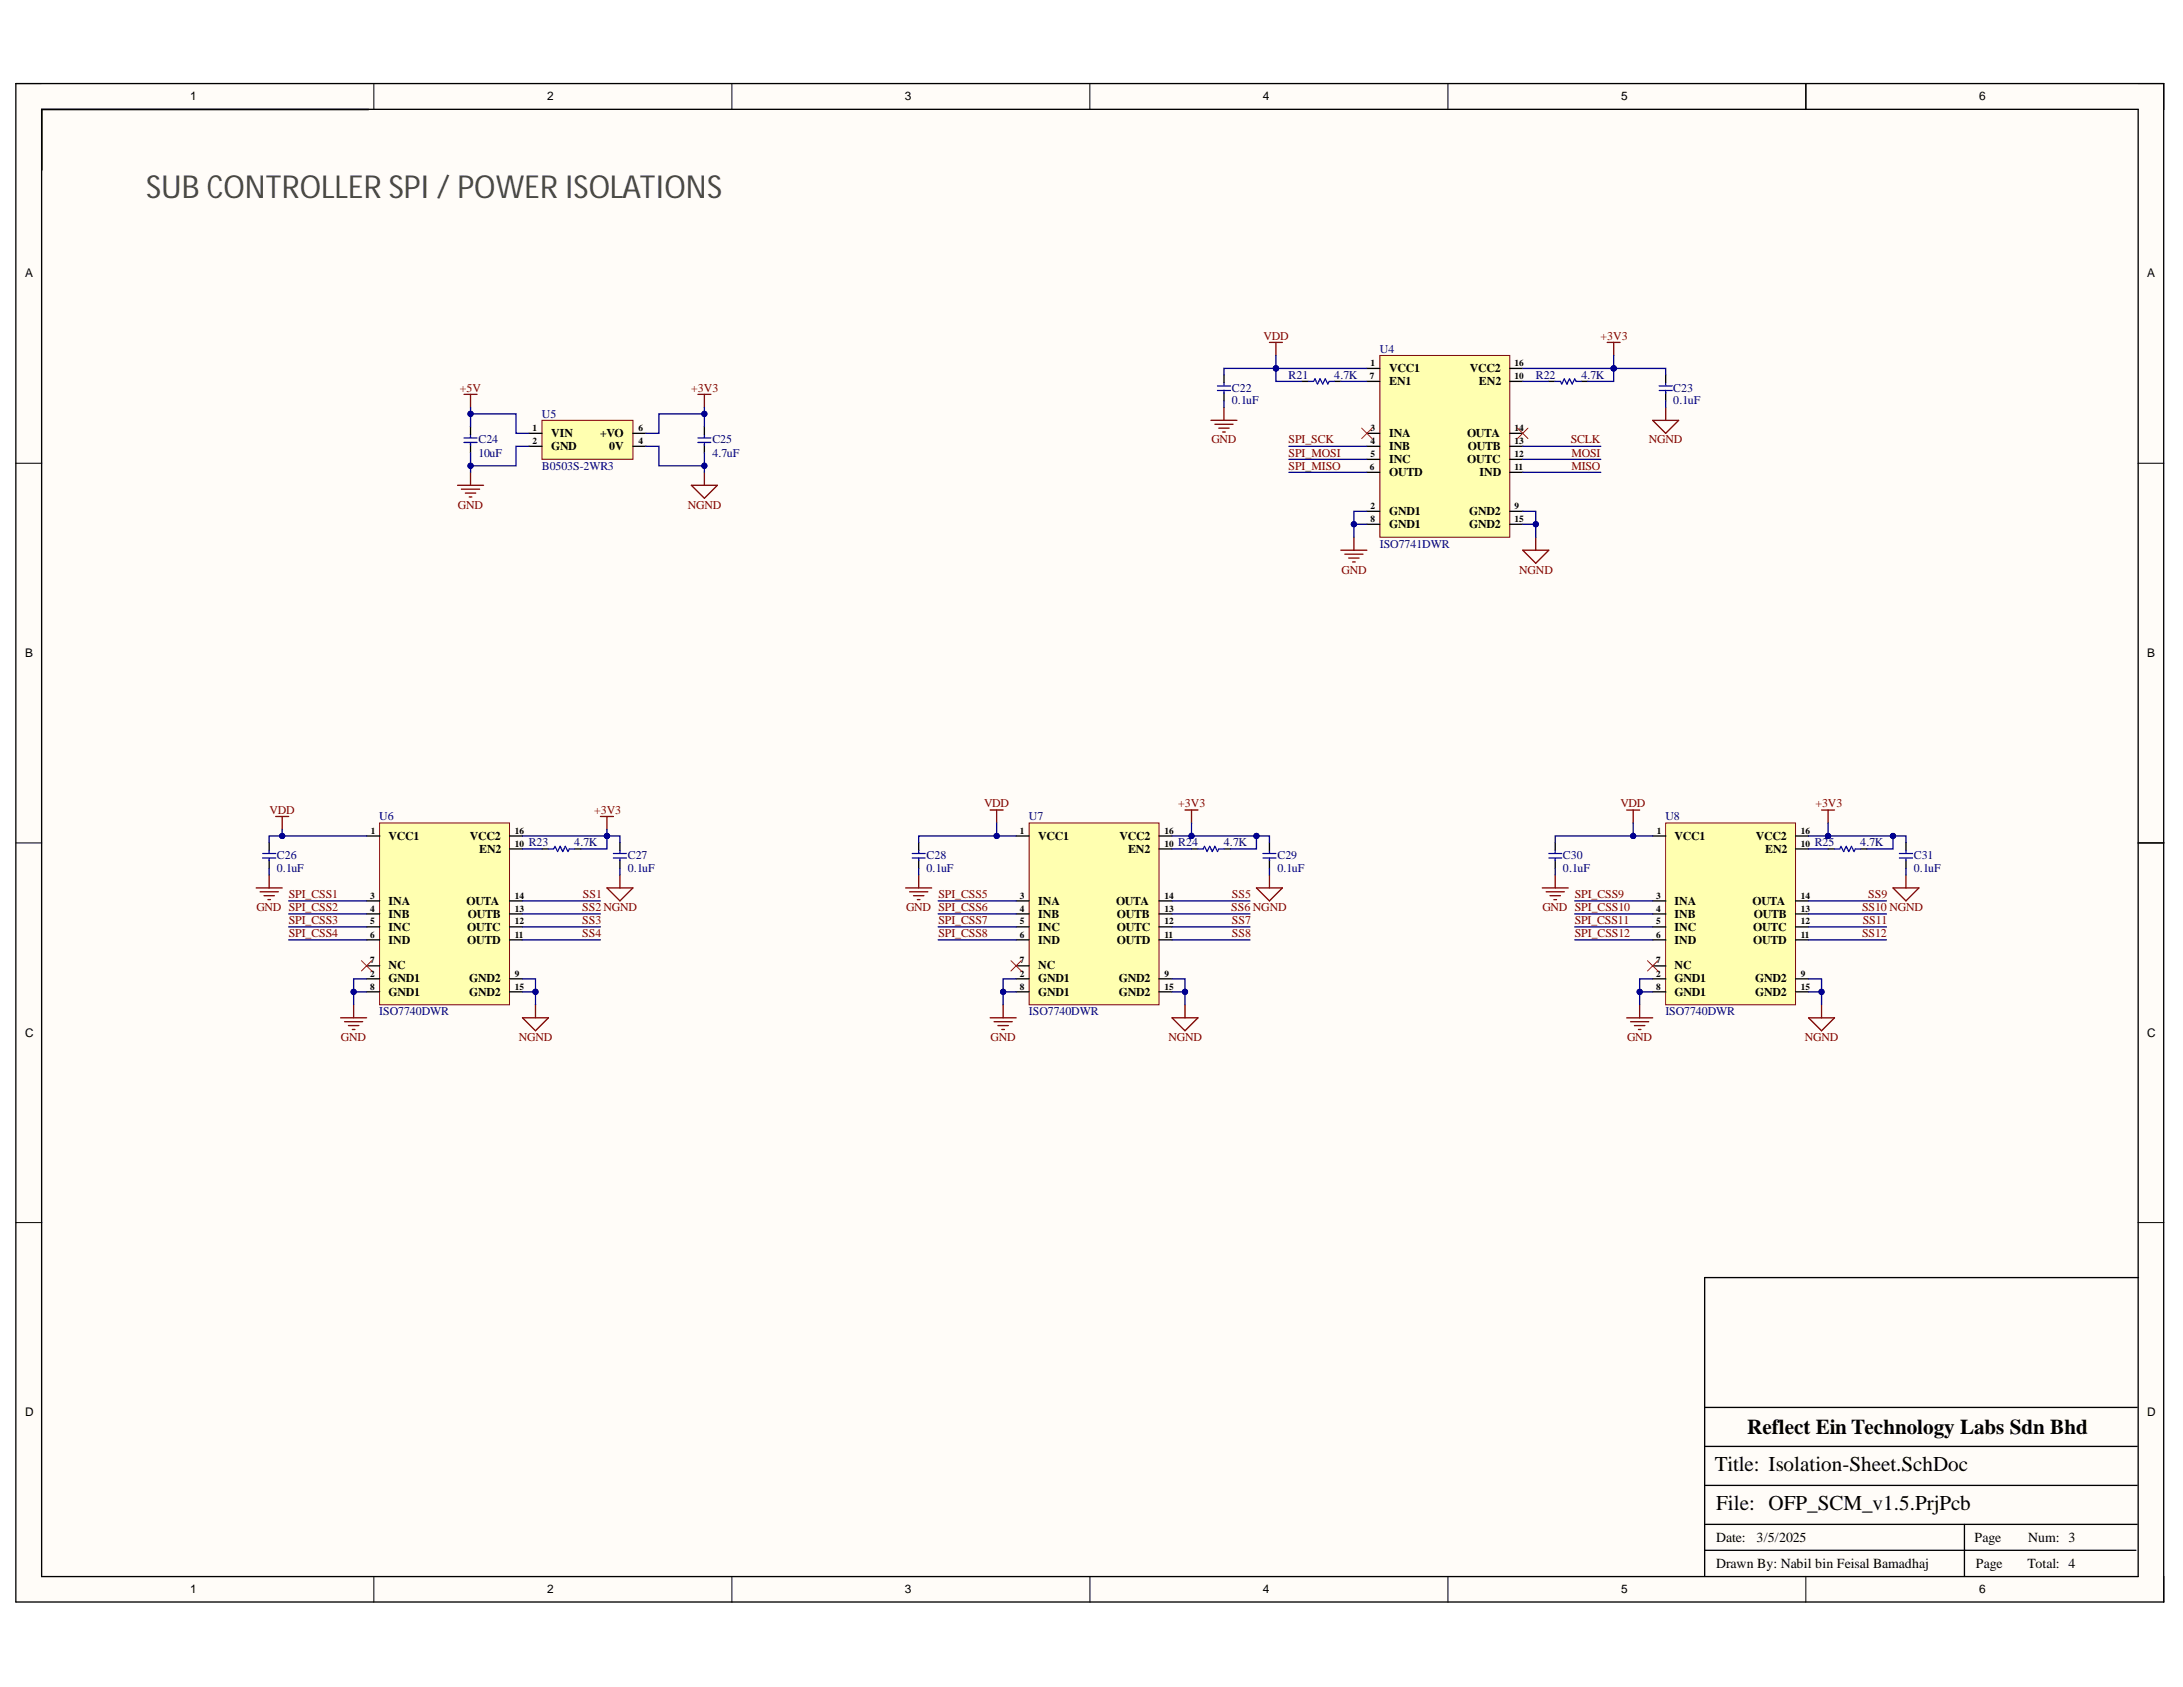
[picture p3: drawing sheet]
<svg xmlns="http://www.w3.org/2000/svg" width="279mm" height="216mm" viewBox="0 0 279 216" stroke-linecap="round" stroke-linejoin="round" font-family="sans-serif">
<defs><g id="words">
<text font-size="4.1" fill="#434343" x="18.7" y="25.3">SUB CONTROLLER SPI / POWER ISOLATIONS</text>
<g font-size="2.7">
<text x="223.6" y="183.5">Reflect Ein Technology Labs Sdn Bhd</text>
<text x="219.5" y="188.3">Title: Isolation-Sheet.SchDoc</text>
<text x="219.7" y="193.3">File: OFP_SCM_v1.5.PrjPcb</text>
</g>
<g font-size="1.8">
<text x="219.7" y="197.4">Date:</text>
<text x="224.8" y="197.4">3/5/2025</text>
<text x="252.7" y="197.4">Page</text>
<text x="259.6" y="197.4">Num: 3</text>
<text x="219.7" y="200.7">Drawn By: Nabil bin Feisal Bamadhaj</text>
<text x="252.9" y="200.7">Page</text>
<text x="259.5" y="200.7">Total: 4</text>
</g>
<g font-size="1.5">
<text x="24.4" y="12.9">1</text>
<text x="70" y="12.9">2</text>
<text x="115.8" y="12.9">3</text>
<text x="161.6" y="12.9">4</text>
<text x="207.5" y="12.9">5</text>
<text x="253.3" y="12.9">6</text>
<text x="3.2" y="35.5">A</text>
<text x="274.8" y="35.5">A</text>
<text x="177.8" y="47.6">VCC1</text>
<text x="188.1" y="47.6">VCC2</text>
<text x="177.8" y="49.3">EN1</text>
<text x="189.3" y="49.3">EN2</text>
<text x="70.5" y="56">VIN</text>
<text x="70.5" y="57.6">GND</text>
<text x="76.8" y="56">+VO</text>
<text x="78" y="57.6">0V</text>
<text x="177.8" y="56">INA</text>
<text x="177.8" y="59.3">INC</text>
<text x="177.8" y="57.6">INB</text>
<text x="187.8" y="56">OUTA</text>
<text x="187.8" y="59.3">OUTC</text>
<text x="187.9" y="57.6">OUTB</text>
<text x="177.8" y="61">OUTD</text>
<text x="177.8" y="65.9">GND1</text>
<text x="188" y="65.9">GND2</text>
<text x="189.4" y="61">IND</text>
<text x="177.8" y="67.6">GND1</text>
<text x="188" y="67.6">GND2</text>
<text x="3.2" y="84.1">B</text>
<text x="274.8" y="84.1">B</text>
<text x="49.7" y="107.5">VCC1</text>
<text x="60.1" y="107.5">VCC2</text>
<text x="132.9" y="107.5">VCC1</text>
<text x="143.3" y="107.5">VCC2</text>
<text x="214.3" y="107.5">VCC1</text>
<text x="224.7" y="107.5">VCC2</text>
<text x="61.3" y="109.2">EN2</text>
<text x="144.4" y="109.2">EN2</text>
<text x="225.9" y="109.2">EN2</text>
<text x="49.7" y="115.8">INA</text>
<text x="49.7" y="119.1">INC</text>
<text x="49.7" y="117.5">INB</text>
<text x="59.7" y="115.8">OUTA</text>
<text x="59.8" y="119.1">OUTC</text>
<text x="59.9" y="117.5">OUTB</text>
<text x="132.9" y="115.8">INA</text>
<text x="132.9" y="119.1">INC</text>
<text x="132.9" y="117.5">INB</text>
<text x="142.9" y="115.8">OUTA</text>
<text x="142.9" y="117.5">OUTB</text>
<text x="142.9" y="119.1">OUTC</text>
<text x="214.3" y="115.8">INA</text>
<text x="214.3" y="119.1">INC</text>
<text x="214.3" y="117.5">INB</text>
<text x="224.3" y="115.8">OUTA</text>
<text x="224.4" y="119.1">OUTC</text>
<text x="224.5" y="117.5">OUTB</text>
<text x="49.7" y="120.7">IND</text>
<text x="49.7" y="125.7">GND1</text>
<text x="49.7" y="124">NC</text>
<text x="59.8" y="120.7">OUTD</text>
<text x="60.1" y="125.7">GND2</text>
<text x="132.9" y="120.7">IND</text>
<text x="132.9" y="125.7">GND1</text>
<text x="132.9" y="124">NC</text>
<text x="142.9" y="120.7">OUTD</text>
<text x="143.2" y="125.7">GND2</text>
<text x="214.3" y="120.7">IND</text>
<text x="214.3" y="125.7">GND1</text>
<text x="214.3" y="124">NC</text>
<text x="224.4" y="120.7">OUTD</text>
<text x="224.6" y="125.7">GND2</text>
<text x="49.7" y="127.4">GND1</text>
<text x="60.1" y="127.4">GND2</text>
<text x="132.9" y="127.4">GND1</text>
<text x="143.2" y="127.4">GND2</text>
<text x="214.3" y="127.4">GND1</text>
<text x="224.6" y="127.4">GND2</text>
<text x="3.2" y="132.7">C</text>
<text x="274.8" y="132.7">C</text>
<text x="3.2" y="181.2">D</text>
<text x="274.8" y="181.2">D</text>
<text x="24.4" y="203.9">1</text>
<text x="70" y="203.9">2</text>
<text x="115.8" y="203.9">3</text>
<text x="161.6" y="203.9">4</text>
<text x="207.5" y="203.9">5</text>
<text x="253.3" y="203.9">6</text>
</g>
<g font-size="1.5" fill="#800000">
<text x="161.7" y="43.5">VDD</text>
<text x="204.9" y="43.5">+3V3</text>
<text x="58.9" y="50.1">+5V</text>
<text x="88.5" y="50.1">+3V3</text>
<text x="155" y="56.7">GND</text>
<text x="164.9" y="56.7">SPI_SCK</text>
<text x="164.9" y="58.4">SPI_MOSI</text>
<text x="201" y="56.7">SCLK</text>
<text x="201.1" y="58.4">MOSI</text>
<text x="211" y="56.7">NGND</text>
<text x="58.6" y="65.1">GND</text>
<text x="88" y="65.1">NGND</text>
<text x="164.9" y="60.1">SPI_MISO</text>
<text x="201.1" y="60.1">MISO</text>
<text x="171.7" y="73.4">GND</text>
<text x="194.5" y="73.4">NGND</text>
<text x="34.5" y="104.2">VDD</text>
<text x="76" y="104.2">+3V3</text>
<text x="125.9" y="103.3">VDD</text>
<text x="150.8" y="103.3">+3V3</text>
<text x="207.4" y="103.3">VDD</text>
<text x="232.3" y="103.3">+3V3</text>
<text x="32.8" y="116.6">GND SPI_CSS2</text>
<text x="37" y="114.9">SPI_CSS1</text>
<text x="37" y="118.3">SPI_CSS3</text>
<text x="37" y="119.9">SPI_CSS4</text>
<text x="74.5" y="116.6">SS2 NGND</text>
<text x="74.5" y="118.3">SS3</text>
<text x="74.5" y="119.9">SS4</text>
<text x="74.6" y="114.9">SS1</text>
<text x="116" y="116.6">GND SPI_CSS6</text>
<text x="120.1" y="114.9">SPI_CSS5</text>
<text x="120.1" y="118.3">SPI_CSS7</text>
<text x="120.1" y="119.9">SPI_CSS8</text>
<text x="157.6" y="116.6">SS6 NGND</text>
<text x="157.7" y="114.9">SS5</text>
<text x="157.7" y="118.3">SS7</text>
<text x="157.7" y="119.9">SS8</text>
<text x="197.4" y="116.6">GND SPI_CSS10</text>
<text x="201.6" y="114.9">SPI_CSS9</text>
<text x="201.6" y="118.3">SPI_CSS11</text>
<text x="201.6" y="119.9">SPI_CSS12</text>
<text x="238.4" y="116.6">SS10 NGND</text>
<text x="238.4" y="119.9">SS12</text>
<text x="238.4" y="118.3">SS11</text>
<text x="239.1" y="114.9">SS9</text>
<text x="43.6" y="133.3">GND</text>
<text x="66.4" y="133.3">NGND</text>
<text x="126.8" y="133.3">GND</text>
<text x="149.5" y="133.3">NGND</text>
<text x="208.2" y="133.3">GND</text>
<text x="231" y="133.3">NGND</text>
</g>
<g font-size="1.5" fill="#000080">
<text x="176.6" y="45.2">U4</text>
<text x="69.4" y="53.4">U5</text>
<text x="157.7" y="50.1">C22</text>
<text x="157.7" y="51.7">0.1uF</text>
<text x="164.9" y="48.5">R21</text>
<text x="170.8" y="48.5">4.7K</text>
<text x="196.6" y="48.5">R22</text>
<text x="202.4" y="48.5">4.7K</text>
<text x="214.2" y="50.1">C23</text>
<text x="214.2" y="51.7">0.1uF</text>
<text x="61.2" y="56.7">C24</text>
<text x="61.2" y="58.4">10uF</text>
<text x="91.2" y="56.7">C25</text>
<text x="91.2" y="58.4">4.7uF</text>
<text x="69.4" y="60.1">B0503S-2WR3</text>
<text x="176.6" y="70.1">ISO7741DWR</text>
<text x="48.5" y="104.9">U6</text>
<text x="131.7" y="104.9">U7</text>
<text x="213.1" y="104.9">U8</text>
<text x="35.4" y="109.9">C26</text>
<text x="35.4" y="111.6">0.1uF</text>
<text x="67.7" y="108.3">R23</text>
<text x="73.5" y="108.3">4.7K</text>
<text x="80.4" y="109.9">C27</text>
<text x="80.4" y="111.6">0.1uF</text>
<text x="118.6" y="109.9">C28</text>
<text x="118.6" y="111.6">0.1uF</text>
<text x="150.8" y="108.3">R24</text>
<text x="156.6" y="108.3">4.7K</text>
<text x="163.5" y="109.9">C29</text>
<text x="163.5" y="111.6">0.1uF</text>
<text x="200" y="109.9">C30</text>
<text x="200" y="111.6">0.1uF</text>
<text x="232.3" y="108.3">R25</text>
<text x="238.1" y="108.3">4.7K</text>
<text x="244.9" y="109.9">C31</text>
<text x="244.9" y="111.6">0.1uF</text>
<text x="48.5" y="129.9">ISO7740DWR</text>
<text x="131.7" y="129.9">ISO7740DWR</text>
<text x="213.1" y="129.9">ISO7740DWR</text>
</g>
<g font-size="1.2">
<text x="175.4" y="46.8">1</text>
<text x="193.9" y="46.8">16</text>
<text x="175.3" y="48.5">7</text>
<text x="193.9" y="48.5">10</text>
<text x="68.2" y="55.1">1</text>
<text x="68.2" y="56.8">2</text>
<text x="81.7" y="56.8">4</text>
<text x="81.7" y="55.1">6</text>
<text x="175.4" y="55.1">3</text>
<text x="175.4" y="58.5">5</text>
<text x="175.4" y="56.8">4</text>
<text x="193.9" y="55.1">14</text>
<text x="193.9" y="56.8">13</text>
<text x="193.9" y="58.5">12</text>
<text x="175.3" y="60.1">6</text>
<text x="175.4" y="65.1">2</text>
<text x="193.9" y="65.1">9</text>
<text x="193.9" y="60.1">11</text>
<text x="175.4" y="66.8">8</text>
<text x="193.9" y="66.8">15</text>
<text x="47.5" y="106.7">1</text>
<text x="65.9" y="106.7">16</text>
<text x="130.5" y="106.7">1</text>
<text x="149" y="106.7">16</text>
<text x="212" y="106.7">1</text>
<text x="230.5" y="106.7">16</text>
<text x="65.9" y="108.4">10</text>
<text x="149" y="108.4">10</text>
<text x="230.5" y="108.4">10</text>
<text x="47.4" y="115">3</text>
<text x="47.4" y="118.3">5</text>
<text x="47.4" y="120">6</text>
<text x="47.4" y="116.7">4</text>
<text x="65.9" y="115">14</text>
<text x="65.9" y="116.7">13</text>
<text x="65.9" y="118.3">12</text>
<text x="65.9" y="120">11</text>
<text x="130.5" y="115">3</text>
<text x="130.5" y="118.3">5</text>
<text x="130.5" y="120">6</text>
<text x="130.5" y="116.7">4</text>
<text x="149" y="115">14</text>
<text x="149" y="116.7">13</text>
<text x="149" y="118.3">12</text>
<text x="149" y="120">11</text>
<text x="212" y="115">3</text>
<text x="212" y="118.3">5</text>
<text x="212" y="120">6</text>
<text x="212" y="116.7">4</text>
<text x="230.5" y="115">14</text>
<text x="230.5" y="116.7">13</text>
<text x="230.5" y="118.3">12</text>
<text x="230.5" y="120">11</text>
<text x="47.4" y="125">2</text>
<text x="47.4" y="123.3">7</text>
<text x="65.9" y="125">9</text>
<text x="130.5" y="125">2</text>
<text x="130.5" y="123.3">7</text>
<text x="149" y="125">9</text>
<text x="212" y="125">2</text>
<text x="212" y="123.3">7</text>
<text x="230.5" y="125">9</text>
<text x="47.4" y="126.7">8</text>
<text x="65.9" y="126.7">15</text>
<text x="130.5" y="126.7">8</text>
<text x="149" y="126.7">15</text>
<text x="212" y="126.7">8</text>
<text x="230.5" y="126.7">15</text>
</g>
</g></defs>
<g fill="#fffcf8">
<path d="M2 10.7h275v194.4h-275z" fill-rule="evenodd"/>
<path d="M5.4 14h268.2v187.7h-268.2z" fill-rule="evenodd"/>
</g>
<g fill="none" stroke="#000" stroke-width=".13">
<path d="M2 10.7h3.4M47.9 10.7v3.3M93.7 10.7v3.3M139.5 10.7v3.3M185.3 10.7v3.3M231.1 10.7v3.3M273.6 10.7h3.4v3.3M2 59.3h3.4M273.6 59.3h3.4M2 107.9h3.4M273.6 107.9h3.4M2 156.5h3.4"/>
<path d="M273.6 156.5h3.4M47.9 201.7v3.4M93.7 201.7v3.4M139.5 201.7v3.4M185.3 201.7v3.4M231.1 201.7v3.4M277 201.7v3.4"/>
</g>
<path d="M2 10.7h274.9v194.3h-274.9zM5.3 14h268.4v187.8h-268.4zM5.3 14h41.9M231.1 10.7v3.3M273.7 107.9h3.3M273.7 163.5h-55.5v38.2M218.2 198.4h55.2M218.2 195.1h55.3M218.2 190.1h55.3M218.2 185.1h55.3M218.2 180.1h55.3M251.4 195.1v6.6" fill="none" stroke="#000" stroke-width=".17"/>
<path d="M69.4 53.8h11.6v5h-11.6z" fill-rule="evenodd" fill="#ffffb0"/>
<path d="M69.4 53.8h11.6v5h-11.6z" fill="none" stroke="#800000" stroke-width=".13"/>
<path d="M60.2 54.6v1M60.2 56.9v1.1M67.7 55.5h1.7M67.7 57.1h1.7M81 55.5h1.7M81 57.1h1.7M90.2 54.6v1M90.2 56.9v1.1" fill="none" stroke="#000" stroke-width=".17"/>
<path d="M59.4 56.6h1.7M59.4 56h1.7M60.2 55.6v.4M60.2 56.6v.4M89.3 56.6h1.7M89.3 56h1.7M90.2 55.6v.4M90.2 56.6v.4" fill="none" stroke="#00f" stroke-width=".17"/>
<path d="M59.4 50.5h1.7M60.2 50.5v1.6M89.3 50.5h1.7M90.2 50.5v1.6M58.6 62.1h3.3M59.1 62.6h2.3M59.6 63.1h1.3M60.1 63.6h.3M60.2 60.4v1.7M88.5 62.1h3.3l-1.6 1.7zM90.2 60.4v1.7" fill="none" stroke="#800000" stroke-width=".17"/>
<path d="M176.6 45.5h16.6v23.3h-16.6z" fill-rule="evenodd" fill="#ffffb0"/>
<path d="M176.6 45.5h16.6v23.3h-16.6z" fill="none" stroke="#800000" stroke-width=".13"/>
<g fill="none" stroke="#000" stroke-width=".17">
<path d="M156.7 48v1M156.7 50.2v1.1M166.6 48.8h.9M170.8 48.8h.8M174.9 55.5h1.7M174.9 58.8h1.7M174.9 48.8h1.7M174.9 57.1h1.7M174.9 47.2h1.7M193.2 55.5h1.7M193.2 58.8h1.7M193.2 48.8h1.7"/>
<path d="M193.2 57.1h1.7M193.2 47.2h1.7M198.2 48.8h.9M202.4 48.8h.8M213.2 48v1M213.2 50.2v1.1M174.9 60.4h1.7M174.9 65.4h1.7M174.9 67.1h1.7M193.2 60.4h1.7M193.2 65.4h1.7M193.2 67.1h1.7"/>
</g>
<path d="M155.8 50h1.7M155.8 49.4h1.7M156.7 49v.3M156.7 50v.3M167.5 48.8h.6l.2-.3 .3 .6 .4-.6 .3 .6 .3-.6 .4 .6 .1-.3h.7M199.1 48.8h.6l.2 .3 .3-.6 .4 .6 .3-.6 .3 .6 .3-.6 .2 .3h.7M212.4 50h1.6M212.4 49.4h1.6M213.2 49v.3M213.2 50v.3" fill="none" stroke="#00f" stroke-width=".17"/>
<g fill="none" stroke="#800000" stroke-width=".17">
<path d="M155 53.8h3.3M155.5 54.3h2.3M156 54.8h1.3M156.5 55.3h.3M156.7 52.1v1.7M162.5 43.8h1.6M163.3 43.8v1.7M205.7 43.8h1.7M206.5 43.8v1.7M211.5 53.8h3.3l-1.6 1.7zM213.2 52.1v1.7M171.6 70.4h3.3"/>
<path d="M172.1 70.9h2.3M172.6 71.4h1.4M173.1 71.9h.3M173.3 68.8v1.6M194.9 70.4h3.3l-1.6 1.7zM196.6 68.8v1.6"/>
</g>
<path d="M174.3 54.8l1.3 1.3M175.6 54.8l-1.3 1.3M194.2 54.8l1.4 1.3M195.6 54.8l-1.4 1.3" fill="none" stroke="#f00" stroke-width=".13"/>
<path d="M48.6 105.3h16.6v23.3h-16.6z" fill-rule="evenodd" fill="#ffffb0"/>
<path d="M48.6 105.3h16.6v23.3h-16.6z" fill="none" stroke="#800000" stroke-width=".13"/>
<g fill="none" stroke="#000" stroke-width=".17">
<path d="M34.5 107.8v1M34.5 110.1v1M46.9 115.3h1.7M46.9 118.6h1.7M46.9 117h1.7M46.9 107h1.7M65.2 115.3h1.7M65.2 118.6h1.7M65.2 108.6h1.7M65.2 117h1.7M65.2 107h1.7M69.4 108.6h.8"/>
<path d="M73.5 108.6h.9M79.3 107.8v1M79.3 110.1v1M46.9 120.3h1.7M46.9 125.3h1.7M46.9 126.9h1.7M46.9 123.6h1.7M65.2 120.3h1.7M65.2 125.3h1.7M65.2 126.9h1.7"/>
</g>
<g fill="none" stroke="#800000" stroke-width=".17">
<path d="M32.8 113.6h3.3M33.3 114.1h2.3M33.8 114.6h1.3M34.3 115.1h.3M34.5 112v1.6M35.3 104.5h1.6M36.1 104.5v1.7M76.8 104.5h1.7M77.7 113.6h3.3l-1.7 1.7zM77.7 104.5v1.7M79.3 112v1.6M43.6 130.3h3.3"/>
<path d="M44.1 130.8h2.3M44.6 131.3h1.3M45.1 131.8h.3M45.3 128.6v1.7M66.9 130.3h3.3l-1.7 1.6zM68.5 128.6v1.7"/>
</g>
<path d="M33.6 109.8h1.7M33.6 109.2h1.7M34.5 108.8v.3M34.5 109.8v.3M70.2 108.6h.7l.1-.3 .4 .7 .3-.7 .3 .7 .4-.7 .3 .7 .2-.4h.6M78.5 109.8h1.7M78.5 109.2h1.7M79.3 108.8v.3M79.3 109.8v.3" fill="none" stroke="#00f" stroke-width=".17"/>
<path d="M46.3 122.9l1.3 1.4M47.6 122.9l-1.3 1.4" fill="none" stroke="#f00" stroke-width=".13"/>
<path d="M131.7 105.3h16.6v23.3h-16.6z" fill-rule="evenodd" fill="#ffffb0"/>
<path d="M131.7 105.3h16.6v23.3h-16.6z" fill="none" stroke="#800000" stroke-width=".13"/>
<g fill="none" stroke="#000" stroke-width=".17">
<path d="M117.6 107.8v1M117.6 110.1v1M130.1 115.3h1.6M130.1 118.6h1.6M130.1 117h1.6M130.1 107h1.6M148.3 115.3h1.7M148.3 118.6h1.7M148.3 108.6h1.7M148.3 117h1.7M148.3 107h1.7M152.5 108.6h.8"/>
<path d="M156.7 108.6h.8M162.5 107.8v1M162.5 110.1v1M130.1 120.3h1.6M130.1 125.3h1.6M130.1 126.9h1.6M130.1 123.6h1.6M148.3 120.3h1.7M148.3 125.3h1.7M148.3 126.9h1.7"/>
</g>
<g fill="none" stroke="#800000" stroke-width=".17">
<path d="M115.9 113.6h3.3M116.4 114.1h2.3M116.9 114.6h1.3M117.4 115.1h.3M117.6 112v1.6M126.7 103.7h1.7M127.6 103.7v1.6M151.7 103.7h1.6M152.5 103.7v1.6M160.8 113.6h3.3l-1.6 1.7zM162.5 112v1.6M126.7 130.3h3.4"/>
<path d="M127.2 130.8h2.4M127.7 131.3h1.4M128.2 131.8h.4M128.4 128.6v1.7M150 130.3h3.3l-1.6 1.6zM151.7 128.6v1.7"/>
</g>
<path d="M116.8 109.8h1.6M116.8 109.2h1.6M117.6 108.8v.3M117.6 109.8v.3M153.3 108.6h.7l.2-.3 .3 .7 .3-.7 .4 .7 .3-.7 .3 .7 .2-.4h.7M161.6 109.8h1.7M161.6 109.2h1.7M162.5 108.8v.3M162.5 109.8v.3" fill="none" stroke="#00f" stroke-width=".17"/>
<path d="M129.4 122.9l1.3 1.4M130.7 122.9l-1.3 1.4" fill="none" stroke="#f00" stroke-width=".13"/>
<path d="M213.2 105.3h16.6v23.3h-16.6z" fill-rule="evenodd" fill="#ffffb0"/>
<path d="M213.2 105.3h16.6v23.3h-16.6z" fill="none" stroke="#800000" stroke-width=".13"/>
<g fill="none" stroke="#000" stroke-width=".17">
<path d="M199.1 107.8v1M199.1 110.1v1M211.5 115.3h1.7M211.5 118.6h1.7M211.5 117h1.7M211.5 107h1.7M229.8 115.3h1.7M229.8 118.6h1.7M229.8 108.6h1.7M229.8 117h1.7M229.8 107h1.7M234 108.6h.8"/>
<path d="M238.1 108.6h.9M243.9 107.8v1M243.9 110.1v1M211.5 120.3h1.7M211.5 125.3h1.7M211.5 126.9h1.7M211.5 123.6h1.7M229.8 120.3h1.7M229.8 125.3h1.7M229.8 126.9h1.7"/>
</g>
<g fill="none" stroke="#800000" stroke-width=".17">
<path d="M197.4 113.6h3.3M197.9 114.1h2.3M198.4 114.6h1.3M198.9 115.1h.3M199.1 112v1.6M208.2 103.7h1.7M209 103.7v1.6M233.1 103.7h1.7M234 103.7v1.6M242.3 113.6h3.3l-1.7 1.7zM243.9 112v1.6M208.2 130.3h3.3"/>
<path d="M208.7 130.8h2.3M209.2 131.3h1.3M209.7 131.8h.3M209.9 128.6v1.7M231.5 130.3h3.3l-1.7 1.6zM233.1 128.6v1.7"/>
</g>
<path d="M198.2 109.8h1.7M198.2 109.2h1.7M199.1 108.8v.3M199.1 109.8v.3M234.8 108.6h.7l.1-.3 .4 .7 .3-.7 .3 .7 .4-.7 .3 .7 .2-.4h.6M243.1 109.8h1.7M243.1 109.2h1.7M243.9 108.8v.3M243.9 109.8v.3" fill="none" stroke="#00f" stroke-width=".17"/>
<path d="M210.9 122.9l1.3 1.4M212.2 122.9l-1.3 1.4" fill="none" stroke="#f00" stroke-width=".13"/>
<path d="M60.2 52.1v2.5" fill="none" stroke="#000080" stroke-width=".17"/>
<circle cx="60.2" cy="53" r=".33" fill="#000080"/>
<circle cx="60.2" cy="53" r=".33" fill="none" stroke="#000080" stroke-width=".13"/>
<path d="M60.2 58v2.4" fill="none" stroke="#000080" stroke-width=".17"/>
<circle cx="60.2" cy="59.6" r=".33" fill="#000080"/>
<circle cx="60.2" cy="59.6" r=".33" fill="none" stroke="#000080" stroke-width=".13"/>
<path d="M60.2 53h5.8v2.5h1.7" fill="none" stroke="#000080" stroke-width=".17"/>
<circle cx="60.2" cy="53" r=".33" fill="#000080"/>
<circle cx="60.2" cy="53" r=".33" fill="none" stroke="#000080" stroke-width=".13"/>
<path d="M67.7 57.1h-1.7v2.5h-5.8" fill="none" stroke="#000080" stroke-width=".17"/>
<circle cx="60.2" cy="59.6" r=".33" fill="#000080"/>
<circle cx="60.2" cy="59.6" r=".33" fill="none" stroke="#000080" stroke-width=".13"/>
<path d="M82.7 57.1h1.6v2.5h5.9v-1.6" fill="none" stroke="#000080" stroke-width=".17"/>
<circle cx="90.2" cy="59.6" r=".33" fill="#000080"/>
<circle cx="90.2" cy="59.6" r=".33" fill="none" stroke="#000080" stroke-width=".13"/>
<path d="M90.2 54.6v-1.6h-5.9v2.5h-1.6" fill="none" stroke="#000080" stroke-width=".17"/>
<circle cx="90.2" cy="53" r=".33" fill="#000080"/>
<circle cx="90.2" cy="53" r=".33" fill="none" stroke="#000080" stroke-width=".13"/>
<path d="M90.2 52.1v.9" fill="none" stroke="#000080" stroke-width=".17"/>
<circle cx="90.2" cy="53" r=".33" fill="#000080"/>
<circle cx="90.2" cy="53" r=".33" fill="none" stroke="#000080" stroke-width=".13"/>
<path d="M90.2 59.6v.8" fill="none" stroke="#000080" stroke-width=".17"/>
<circle cx="90.2" cy="59.6" r=".33" fill="#000080"/>
<circle cx="90.2" cy="59.6" r=".33" fill="none" stroke="#000080" stroke-width=".13"/>
<path d="M163.3 45.5v1.7h11.6M171.6 48.8h3.3" fill="none" stroke="#000080" stroke-width=".17"/>
<circle cx="163.3" cy="47.1" r=".33" fill="#000080"/>
<circle cx="163.3" cy="47.1" r=".33" fill="none" stroke="#000080" stroke-width=".13"/>
<path d="M163.3 47.1v1.7h3.3" fill="none" stroke="#000080" stroke-width=".17"/>
<circle cx="163.3" cy="47.1" r=".33" fill="#000080"/>
<circle cx="163.3" cy="47.1" r=".33" fill="none" stroke="#000080" stroke-width=".13"/>
<path d="M163.3 47.1h-6.6v.9" fill="none" stroke="#000080" stroke-width=".17"/>
<circle cx="163.3" cy="47.1" r=".33" fill="#000080"/>
<circle cx="163.3" cy="47.1" r=".33" fill="none" stroke="#000080" stroke-width=".13"/>
<path d="M156.7 51.3v.8M194.9 48.8h3.3M206.5 45.5v1.7h-11.6" fill="none" stroke="#000080" stroke-width=".17"/>
<circle cx="206.5" cy="47.1" r=".33" fill="#000080"/>
<circle cx="206.5" cy="47.1" r=".33" fill="none" stroke="#000080" stroke-width=".13"/>
<path d="M206.5 47.2v1.6h-3.3" fill="none" stroke="#000080" stroke-width=".17"/>
<circle cx="206.5" cy="47.1" r=".33" fill="#000080"/>
<circle cx="206.5" cy="47.1" r=".33" fill="none" stroke="#000080" stroke-width=".13"/>
<path d="M206.5 47.2h6.7v.8" fill="none" stroke="#000080" stroke-width=".17"/>
<circle cx="206.5" cy="47.1" r=".33" fill="#000080"/>
<circle cx="206.5" cy="47.1" r=".33" fill="none" stroke="#000080" stroke-width=".13"/>
<path d="M213.2 51.3v.8M174.9 65.4h-1.6v3.4" fill="none" stroke="#000080" stroke-width=".17"/>
<circle cx="173.3" cy="67.1" r=".33" fill="#000080"/>
<circle cx="173.3" cy="67.1" r=".33" fill="none" stroke="#000080" stroke-width=".13"/>
<path d="M173.3 67.1h1.6" fill="none" stroke="#000080" stroke-width=".17"/>
<circle cx="173.3" cy="67.1" r=".33" fill="#000080"/>
<circle cx="173.3" cy="67.1" r=".33" fill="none" stroke="#000080" stroke-width=".13"/>
<path d="M194.9 65.4h1.7v3.4" fill="none" stroke="#000080" stroke-width=".17"/>
<circle cx="196.6" cy="67.1" r=".33" fill="#000080"/>
<circle cx="196.6" cy="67.1" r=".33" fill="none" stroke="#000080" stroke-width=".13"/>
<path d="M194.9 67.1h1.7" fill="none" stroke="#000080" stroke-width=".17"/>
<circle cx="196.6" cy="67.1" r=".33" fill="#000080"/>
<circle cx="196.6" cy="67.1" r=".33" fill="none" stroke="#000080" stroke-width=".13"/>
<path d="M165 57.1h9.9M165 58.8h9.9M194.9 57.1h10M194.9 58.8h10M165 60.4h9.9M194.9 60.4h10M34.5 111.1v.9M77.7 107v1.6h-3.3M79.3 111.1v.9" fill="none" stroke="#000080" stroke-width=".17"/>
<circle cx="77.7" cy="107" r=".33" fill="#000080"/>
<circle cx="77.7" cy="107" r=".33" fill="none" stroke="#000080" stroke-width=".13"/>
<path d="M36.9 115.3h10M36.9 117h10M36.9 118.6h10M66.9 108.6h2.5M66.9 115.3h9.9M66.9 117h9.9M66.9 118.6h9.9M36.9 120.3h10M46.9 125.3h-1.6v3.3M66.9 120.3h9.9" fill="none" stroke="#000080" stroke-width=".17"/>
<circle cx="45.3" cy="126.9" r=".33" fill="#000080"/>
<circle cx="45.3" cy="126.9" r=".33" fill="none" stroke="#000080" stroke-width=".13"/>
<path d="M45.3 126.9h1.6" fill="none" stroke="#000080" stroke-width=".17"/>
<circle cx="45.3" cy="126.9" r=".33" fill="#000080"/>
<circle cx="45.3" cy="126.9" r=".33" fill="none" stroke="#000080" stroke-width=".13"/>
<path d="M66.9 125.3h1.6v3.3" fill="none" stroke="#000080" stroke-width=".17"/>
<circle cx="68.5" cy="126.9" r=".33" fill="#000080"/>
<circle cx="68.5" cy="126.9" r=".33" fill="none" stroke="#000080" stroke-width=".13"/>
<path d="M66.9 126.9h1.6" fill="none" stroke="#000080" stroke-width=".17"/>
<circle cx="68.5" cy="126.9" r=".33" fill="#000080"/>
<circle cx="68.5" cy="126.9" r=".33" fill="none" stroke="#000080" stroke-width=".13"/>
<path d="M66.9 107h12.4v.8" fill="none" stroke="#000080" stroke-width=".17"/>
<circle cx="77.7" cy="107" r=".33" fill="#000080"/>
<circle cx="77.7" cy="107" r=".33" fill="none" stroke="#000080" stroke-width=".13"/>
<path d="M77.7 106.2v.8" fill="none" stroke="#000080" stroke-width=".17"/>
<circle cx="77.7" cy="107" r=".33" fill="#000080"/>
<circle cx="77.7" cy="107" r=".33" fill="none" stroke="#000080" stroke-width=".13"/>
<path d="M46.9 107h-12.4v.8" fill="none" stroke="#000080" stroke-width=".17"/>
<circle cx="36.1" cy="107" r=".33" fill="#000080"/>
<circle cx="36.1" cy="107" r=".33" fill="none" stroke="#000080" stroke-width=".13"/>
<path d="M36.1 106.2v.8" fill="none" stroke="#000080" stroke-width=".17"/>
<circle cx="36.1" cy="107" r=".33" fill="#000080"/>
<circle cx="36.1" cy="107" r=".33" fill="none" stroke="#000080" stroke-width=".13"/>
<path d="M117.6 111.1v.9M130.1 107h-12.5v.8" fill="none" stroke="#000080" stroke-width=".17"/>
<circle cx="127.6" cy="107" r=".33" fill="#000080"/>
<circle cx="127.6" cy="107" r=".33" fill="none" stroke="#000080" stroke-width=".13"/>
<path d="M127.6 105.3v1.7" fill="none" stroke="#000080" stroke-width=".17"/>
<circle cx="127.6" cy="107" r=".33" fill="#000080"/>
<circle cx="127.6" cy="107" r=".33" fill="none" stroke="#000080" stroke-width=".13"/>
<path d="M152.5 105.3v1.7M162.5 111.1v.9" fill="none" stroke="#000080" stroke-width=".17"/>
<circle cx="152.5" cy="107" r=".33" fill="#000080"/>
<circle cx="152.5" cy="107" r=".33" fill="none" stroke="#000080" stroke-width=".13"/>
<path d="M160.8 107v1.6h-3.3" fill="none" stroke="#000080" stroke-width=".17"/>
<circle cx="160.8" cy="107" r=".33" fill="#000080"/>
<circle cx="160.8" cy="107" r=".33" fill="none" stroke="#000080" stroke-width=".13"/>
<path d="M120.1 115.3h10M150 107h12.5v.8M150 108.6h2.5" fill="none" stroke="#000080" stroke-width=".17"/>
<circle cx="160.8" cy="107" r=".33" fill="#000080"/>
<circle cx="160.8" cy="107" r=".33" fill="none" stroke="#000080" stroke-width=".13"/>
<circle cx="152.5" cy="107" r=".33" fill="#000080"/>
<circle cx="152.5" cy="107" r=".33" fill="none" stroke="#000080" stroke-width=".13"/>
<path d="M120.1 117h10M120.1 118.6h10M150 117h10M150 118.6h10M150 115.3h10M120.1 120.3h10M130.1 125.3h-1.7v3.3M150 120.3h10" fill="none" stroke="#000080" stroke-width=".17"/>
<circle cx="128.4" cy="126.9" r=".33" fill="#000080"/>
<circle cx="128.4" cy="126.9" r=".33" fill="none" stroke="#000080" stroke-width=".13"/>
<path d="M128.4 126.9h1.7" fill="none" stroke="#000080" stroke-width=".17"/>
<circle cx="128.4" cy="126.9" r=".33" fill="#000080"/>
<circle cx="128.4" cy="126.9" r=".33" fill="none" stroke="#000080" stroke-width=".13"/>
<path d="M150 125.3h1.7v3.3" fill="none" stroke="#000080" stroke-width=".17"/>
<circle cx="151.7" cy="126.9" r=".33" fill="#000080"/>
<circle cx="151.7" cy="126.9" r=".33" fill="none" stroke="#000080" stroke-width=".13"/>
<path d="M150 126.9h1.7" fill="none" stroke="#000080" stroke-width=".17"/>
<circle cx="151.7" cy="126.9" r=".33" fill="#000080"/>
<circle cx="151.7" cy="126.9" r=".33" fill="none" stroke="#000080" stroke-width=".13"/>
<path d="M199.1 111.1v.9M211.5 107h-12.4v.8" fill="none" stroke="#000080" stroke-width=".17"/>
<circle cx="209" cy="107" r=".33" fill="#000080"/>
<circle cx="209" cy="107" r=".33" fill="none" stroke="#000080" stroke-width=".13"/>
<path d="M209 105.3v1.7" fill="none" stroke="#000080" stroke-width=".17"/>
<circle cx="209" cy="107" r=".33" fill="#000080"/>
<circle cx="209" cy="107" r=".33" fill="none" stroke="#000080" stroke-width=".13"/>
<path d="M234 105.3v1.7M243.9 111.1v.9" fill="none" stroke="#000080" stroke-width=".17"/>
<circle cx="234" cy="107" r=".33" fill="#000080"/>
<circle cx="234" cy="107" r=".33" fill="none" stroke="#000080" stroke-width=".13"/>
<path d="M242.3 107v1.6h-3.3" fill="none" stroke="#000080" stroke-width=".17"/>
<circle cx="242.3" cy="107" r=".33" fill="#000080"/>
<circle cx="242.3" cy="107" r=".33" fill="none" stroke="#000080" stroke-width=".13"/>
<path d="M201.5 115.3h10M231.5 107h12.4v.8M231.5 108.6h2.5" fill="none" stroke="#000080" stroke-width=".17"/>
<circle cx="242.3" cy="107" r=".33" fill="#000080"/>
<circle cx="242.3" cy="107" r=".33" fill="none" stroke="#000080" stroke-width=".13"/>
<circle cx="234" cy="107" r=".33" fill="#000080"/>
<circle cx="234" cy="107" r=".33" fill="none" stroke="#000080" stroke-width=".13"/>
<path d="M201.5 117h10M201.5 118.6h10M231.5 117h9.9M231.5 118.6h9.9M231.5 115.3h9.9M201.5 120.3h10M211.5 125.3h-1.6v3.3M231.5 120.3h9.9" fill="none" stroke="#000080" stroke-width=".17"/>
<circle cx="209.9" cy="126.9" r=".33" fill="#000080"/>
<circle cx="209.9" cy="126.9" r=".33" fill="none" stroke="#000080" stroke-width=".13"/>
<path d="M209.9 126.9h1.6" fill="none" stroke="#000080" stroke-width=".17"/>
<circle cx="209.9" cy="126.9" r=".33" fill="#000080"/>
<circle cx="209.9" cy="126.9" r=".33" fill="none" stroke="#000080" stroke-width=".13"/>
<path d="M231.5 125.3h1.6v3.3" fill="none" stroke="#000080" stroke-width=".17"/>
<circle cx="233.1" cy="126.9" r=".33" fill="#000080"/>
<circle cx="233.1" cy="126.9" r=".33" fill="none" stroke="#000080" stroke-width=".13"/>
<path d="M231.5 126.9h1.6" fill="none" stroke="#000080" stroke-width=".17"/>
<circle cx="233.1" cy="126.9" r=".33" fill="#000080"/>
<circle cx="233.1" cy="126.9" r=".33" fill="none" stroke="#000080" stroke-width=".13"/>
<use href="#words"/>
</svg>
